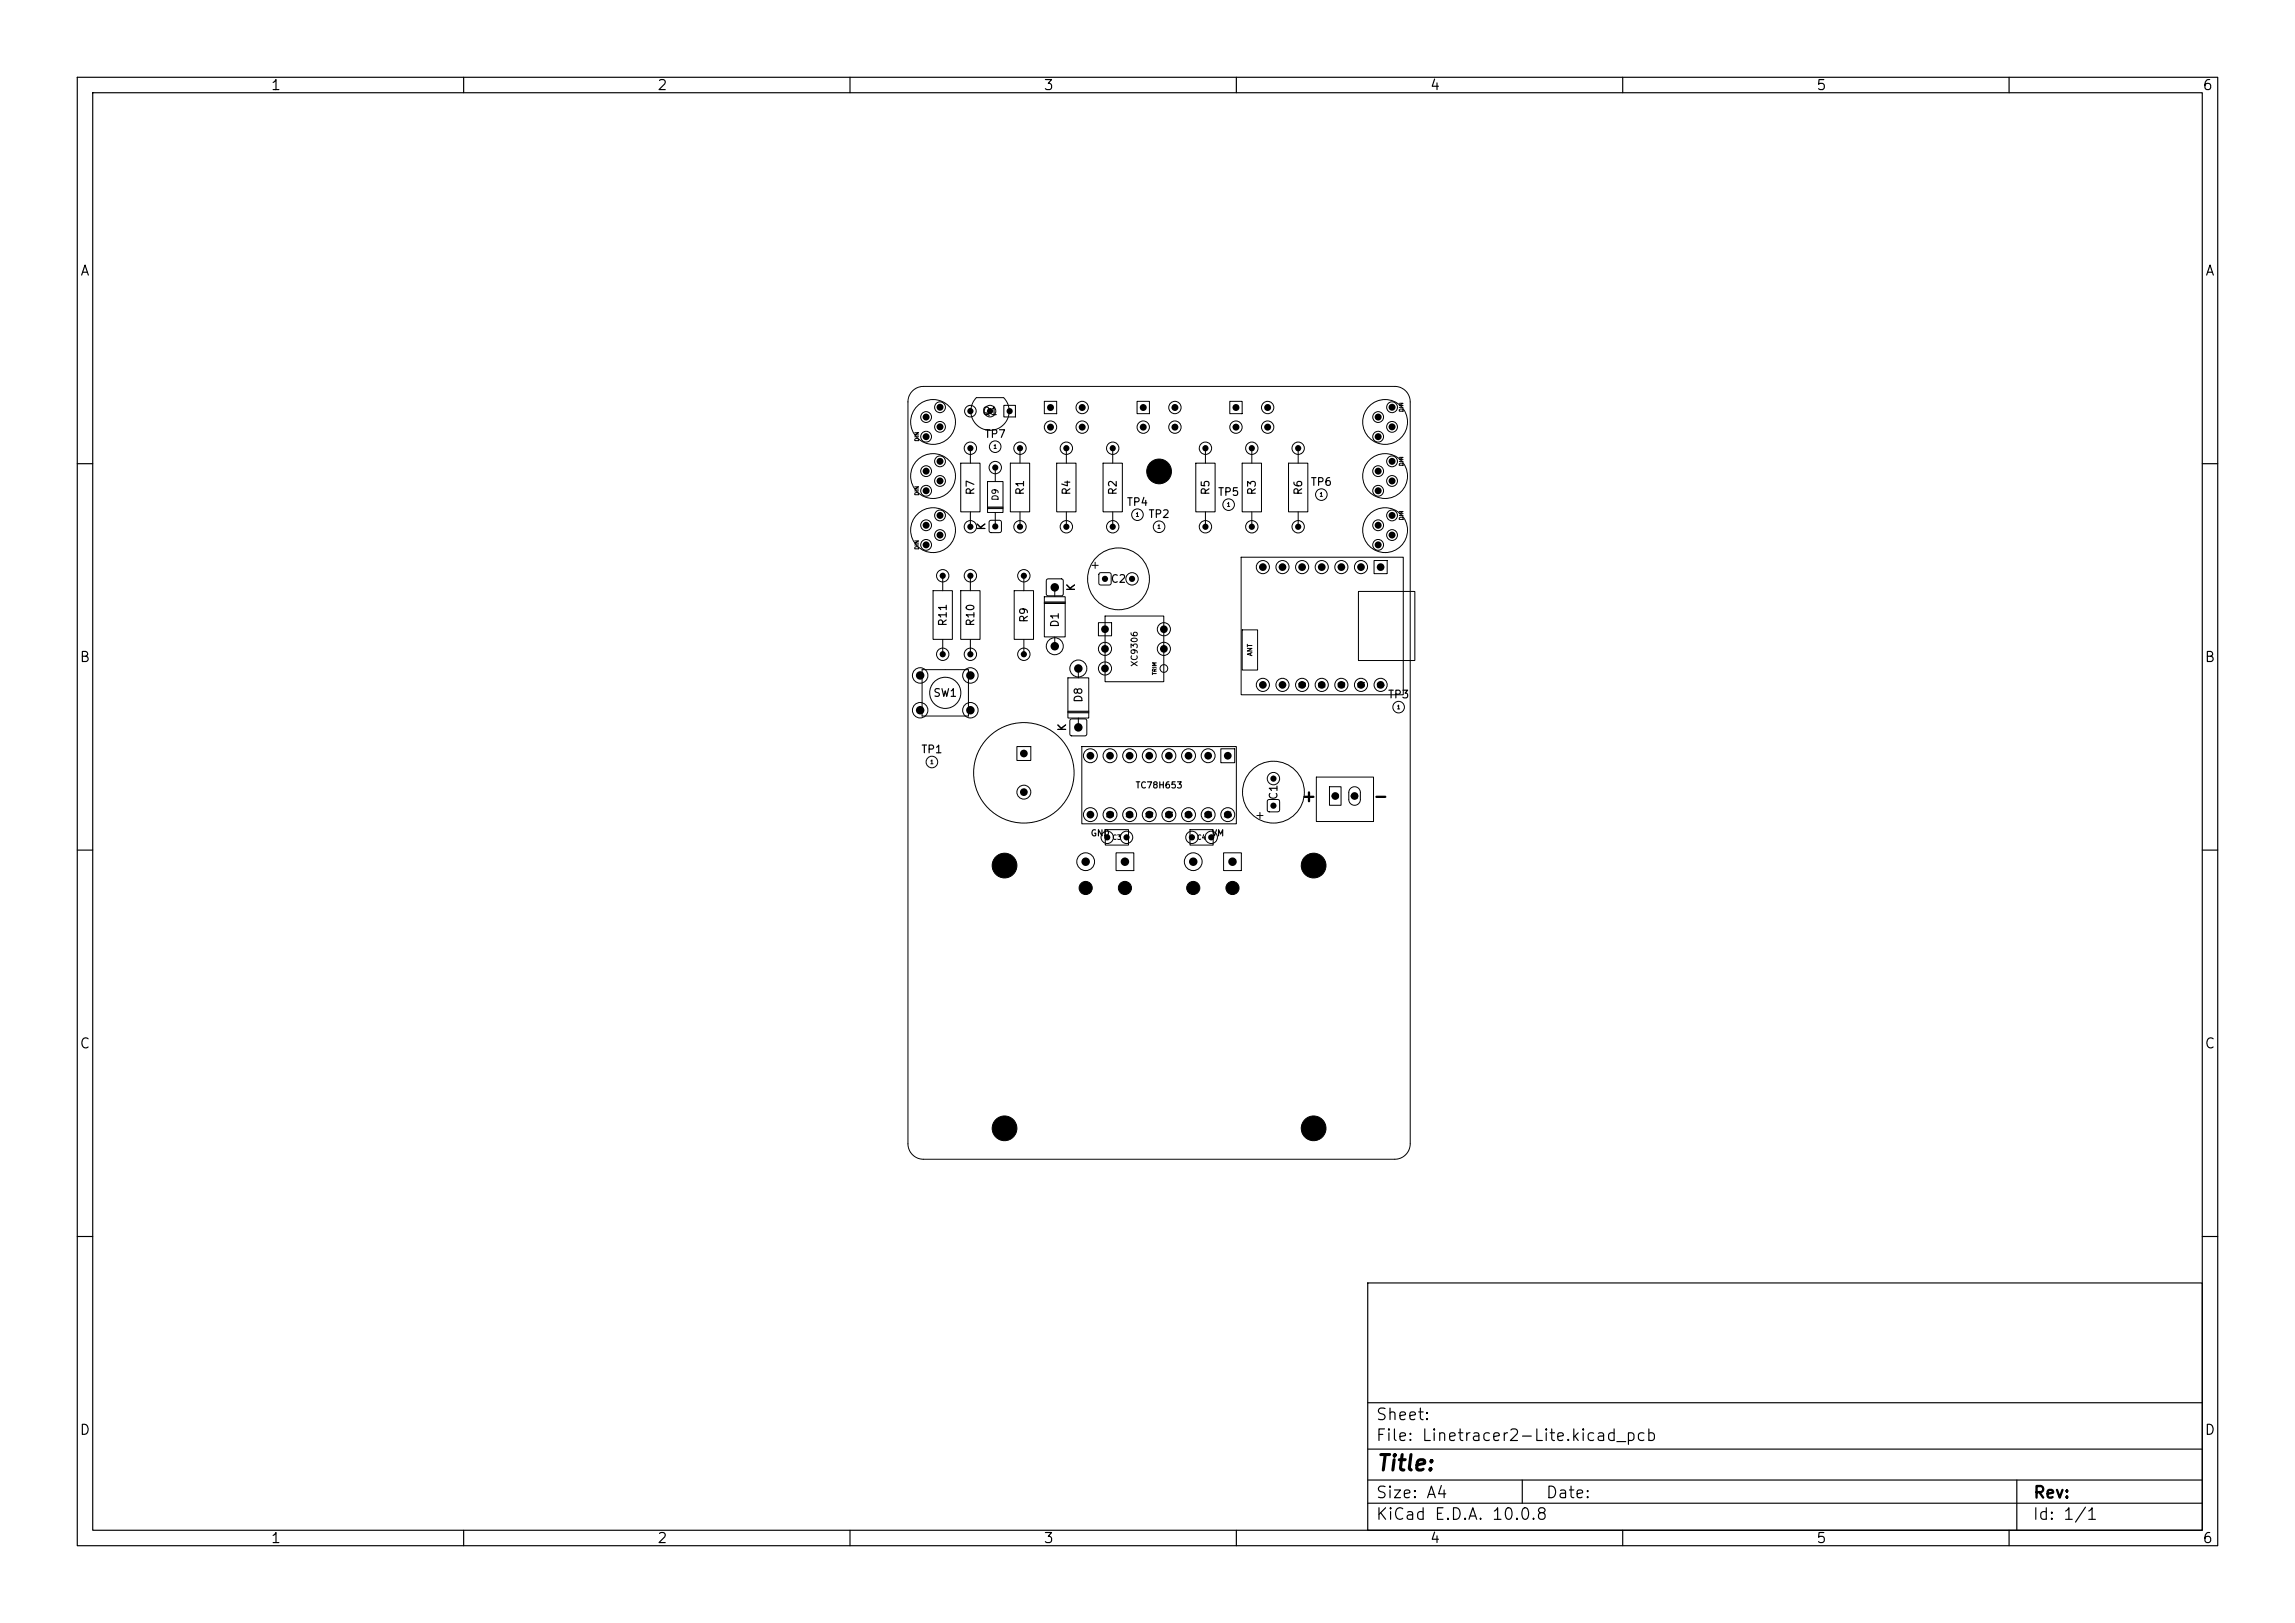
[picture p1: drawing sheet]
<svg xmlns="http://www.w3.org/2000/svg" width="297mm" height="210mm" viewBox="0 0 297 210" stroke-linecap="round" stroke-linejoin="round" font-family="sans-serif">
<defs><g id="words">
<text font-size="2" x="178" y="190.8">Title:</text>
<g font-size="1.5">
<text x="168.3" y="104.1">+</text>
<text x="177.6" y="104.1">-</text>
<text x="178" y="184.1">Sheet:</text>
<text x="178" y="186.8">File: Linetracer2-Lite.kicad_pcb</text>
<text x="178" y="197">KiCad E.D.A. 10.0.8</text>
<text x="178" y="194.2">Size: A4</text>
<text x="200" y="194.2">Date:</text>
<text x="263" y="197">Id: 1/1</text>
<text x="263" y="194.2">Rev:</text>
</g>
<g font-size="1.3">
<text x="35" y="12">1</text>
<text x="85" y="12">2</text>
<text x="135" y="12">3</text>
<text x="185" y="12">4</text>
<text x="235" y="12">5</text>
<text x="285" y="12">6</text>
<text x="10.3" y="36">A</text>
<text x="285.3" y="36">A</text>
<text x="10.2" y="86">B</text>
<text x="285.2" y="86">B</text>
<text x="10.2" y="136">C</text>
<text x="285.2" y="136">C</text>
<text x="10.2" y="186">D</text>
<text x="285.2" y="186">D</text>
<text x="35" y="200">1</text>
<text x="85" y="200">2</text>
<text x="135" y="200">3</text>
<text x="185" y="200">4</text>
<text x="235" y="200">5</text>
<text x="285" y="200">6</text>
</g>
<g font-size="1">
<text x="127" y="54">Q1</text>
<text x="127.3" y="56.9">TP7</text>
<text x="126.3" y="64.2" transform="rotate(-90 126.3 64.2)">R7</text>
<text x="132.8" y="64.2" transform="rotate(-90 132.8 64.2)">R1</text>
<text x="138.8" y="64.2" transform="rotate(-90 138.8 64.2)">R4</text>
<text x="144.8" y="64.2" transform="rotate(-90 144.8 64.2)">R2</text>
<text x="145.7" y="65.7">TP4</text>
<text x="156.8" y="64.2" transform="rotate(-90 156.8 64.2)">R5</text>
<text x="157.5" y="64.4">TP5</text>
<text x="162.8" y="64.2" transform="rotate(-90 162.8 64.2)">R3</text>
<text x="168.8" y="64.2" transform="rotate(-90 168.8 64.2)">R6</text>
<text x="169.5" y="63.1">TP6</text>
<text x="127.8" y="68.7" transform="rotate(-90 127.8 68.7)">K</text>
<text x="148.5" y="67.3">TP2</text>
<text x="139.4" y="76.6" transform="rotate(-90 139.4 76.6)">K</text>
<text x="143.7" y="75.7">C2</text>
<text x="122.8" y="81.1" transform="rotate(-90 122.8 81.1)">R11</text>
<text x="126.3" y="81.1" transform="rotate(-90 126.3 81.1)">R10</text>
<text x="133.3" y="80.7" transform="rotate(-90 133.3 80.7)">R9</text>
<text x="137.3" y="81.3" transform="rotate(-90 137.3 81.3)">D1</text>
<text x="120.7" y="90.4">SW1</text>
<text x="138.2" y="94.7" transform="rotate(-90 138.2 94.7)">K</text>
<text x="140.3" y="91" transform="rotate(-90 140.3 91)">D8</text>
<text x="179.5" y="90.6">TP3</text>
<text x="119.1" y="97.7">TP1</text>
<text x="165.6" y="103.6" transform="rotate(-90 165.6 103.6)">C1</text>
</g>
<g font-size=".8">
<text x="129.4" y="64.9" transform="rotate(-90 129.4 64.9)">D9</text>
<text x="147.4" y="86.3" transform="rotate(-90 147.4 86.3)">XC9306</text>
<text x="146.9" y="102.2">TC78H653</text>
<text x="173.4" y="103.5" transform="rotate(-90 173.4 103.5)">1</text>
<text x="175.9" y="103.5" transform="rotate(-90 175.9 103.5)">2</text>
<text x="140.1" y="112.1">2</text>
<text x="141.1" y="108.4">GND</text>
<text x="145.1" y="112.1">1</text>
<text x="154" y="112.1">2</text>
<text x="156.7" y="108.4">VM</text>
<text x="159.1" y="112.1">1</text>
</g>
<g font-size=".7">
<text x="136.1" y="76.6">1</text>
<text x="118.7" y="87.9">1</text>
<text x="125.2" y="87.9">1</text>
<text x="136.1" y="84.2">2</text>
<text x="139.1" y="87.1">2</text>
<text x="118.7" y="92.4">2</text>
<text x="125.2" y="92.4">2</text>
<text x="139.1" y="94.7">1</text>
</g>
<g font-size=".6">
<text x="163.1" y="73.8">7</text>
<text x="165.6" y="73.8">6</text>
<text x="168.2" y="73.8">5</text>
<text x="170.7" y="73.8">4</text>
<text x="173.3" y="73.8">3</text>
<text x="175.8" y="73.8">2</text>
<text x="178.3" y="73.8">1</text>
<text x="142.7" y="81.9">1</text>
<text x="150.3" y="81.9">4</text>
<text x="142.7" y="84.4">2</text>
<text x="142.7" y="86.9">3</text>
<text x="150.3" y="84.4">5</text>
<text x="162.2" y="85" transform="rotate(-90 162.2 85)">ANT</text>
<text x="163.1" y="89.1">8</text>
<text x="165.6" y="89.1">9</text>
<text x="167.9" y="89.1">10</text>
<text x="170.5" y="89.1">11</text>
<text x="173" y="89.1">12</text>
<text x="175.5" y="89.1">13</text>
<text x="178.1" y="89.1">14</text>
<text x="132.2" y="98">1</text>
<text x="140.8" y="98.2">8</text>
<text x="143.3" y="98.2">7</text>
<text x="145.8" y="98.2">6</text>
<text x="148.4" y="98.2">5</text>
<text x="150.9" y="98.2">4</text>
<text x="153.5" y="98.2">3</text>
<text x="156" y="98.2">2</text>
<text x="158.5" y="98.2">1</text>
<text x="132.2" y="103">2</text>
<text x="140.8" y="105.9">9</text>
<text x="143" y="105.9">10</text>
<text x="145.6" y="105.9">11</text>
<text x="148.1" y="105.9">12</text>
<text x="150.6" y="105.9">13</text>
<text x="153.2" y="105.9">14</text>
<text x="155.7" y="105.9">15</text>
<text x="158.3" y="105.9">16</text>
</g>
<g font-size=".5">
<text x="121.4" y="53">2</text>
<text x="125.3" y="53.6">3</text>
<text x="127.8" y="53.6">2</text>
<text x="130.4" y="53.6">1</text>
<text x="135.6" y="53.1">1</text>
<text x="139.7" y="53.1">3</text>
<text x="147.6" y="53.1">1</text>
<text x="151.7" y="53.1">3</text>
<text x="159.6" y="53.1">1</text>
<text x="163.7" y="53.1">3</text>
<text x="179.9" y="53">4</text>
<text x="181.7" y="53.4" transform="rotate(-90 181.7 53.4)">DIN</text>
<text x="119" y="57.2" transform="rotate(-90 119 57.2)">DIN</text>
<text x="119.6" y="54.3">1</text>
<text x="119.6" y="56.9">4</text>
<text x="121.4" y="55.6">3</text>
<text x="125.3" y="58.4">2</text>
<text x="128.5" y="58.2">1</text>
<text x="131.7" y="58.4">2</text>
<text x="135.6" y="55.7">2</text>
<text x="137.7" y="58.4">2</text>
<text x="139.7" y="55.7">4</text>
<text x="143.7" y="58.4">2</text>
<text x="147.6" y="55.7">2</text>
<text x="151.7" y="55.7">4</text>
<text x="155.7" y="58.4">2</text>
<text x="159.6" y="55.7">2</text>
<text x="161.7" y="58.4">2</text>
<text x="163.7" y="55.7">4</text>
<text x="167.7" y="58.4">2</text>
<text x="178.1" y="56.9">2</text>
<text x="178.1" y="54.3">3</text>
<text x="179.9" y="55.6">1</text>
<text x="119" y="64.2" transform="rotate(-90 119 64.2)">DIN</text>
<text x="119.6" y="61.3">1</text>
<text x="119.6" y="63.9">4</text>
<text x="121.4" y="60">2</text>
<text x="121.4" y="62.6">3</text>
<text x="128.5" y="60.9">2</text>
<text x="158.7" y="65.7">1</text>
<text x="170.7" y="64.4">1</text>
<text x="178.1" y="63.9">2</text>
<text x="178.1" y="61.3">3</text>
<text x="179.9" y="62.6">1</text>
<text x="179.9" y="60">4</text>
<text x="181.7" y="60.4" transform="rotate(-90 181.7 60.4)">DIN</text>
<text x="119" y="71.2" transform="rotate(-90 119 71.2)">DIN</text>
<text x="119.6" y="68.3">1</text>
<text x="119.6" y="70.9">4</text>
<text x="121.4" y="67">2</text>
<text x="121.4" y="69.6">3</text>
<text x="125.3" y="68.6">1</text>
<text x="128.5" y="68.5">1</text>
<text x="131.7" y="68.6">1</text>
<text x="137.7" y="68.6">1</text>
<text x="143.7" y="68.6">1</text>
<text x="146.9" y="67">1</text>
<text x="149.7" y="68.5">1</text>
<text x="155.7" y="68.6">1</text>
<text x="161.7" y="68.6">1</text>
<text x="167.7" y="68.6">1</text>
<text x="178.1" y="70.9">2</text>
<text x="178.1" y="68.3">3</text>
<text x="179.9" y="69.6">1</text>
<text x="179.9" y="67">4</text>
<text x="181.7" y="67.4" transform="rotate(-90 181.7 67.4)">DIN</text>
<text x="121.7" y="74.9">1</text>
<text x="125.3" y="74.9">1</text>
<text x="132.2" y="74.9">1</text>
<text x="142.7" y="75.3">1</text>
<text x="146.2" y="75.3">2</text>
<text x="121.7" y="85.1">2</text>
<text x="125.3" y="85.1">2</text>
<text x="132.2" y="85.1">2</text>
<text x="149.8" y="87.4" transform="rotate(-90 149.8 87.4)">TRIM</text>
<text x="180.7" y="91.9">1</text>
<text x="120.3" y="99">1</text>
<text x="164.5" y="101.2">2</text>
<text x="164.5" y="104.7">1</text>
<text x="143" y="108.8">2 C3</text>
<text x="145.5" y="108.8">1</text>
<text x="153.9" y="108.8">2 C4</text>
<text x="156.4" y="108.8">1</text>
</g>
</g></defs>
<g fill="none" stroke="#000" stroke-width=".15">
<path d="M10 10h277v190h-277zM12 12h273v186h-273zM60 10v2M110 10v2M160 10v2M210 10v2M260 10v2M10 60h2M285 60h2M10 110h2M285 110h2M10 160h2"/>
<path d="M177 166h108v32h-108zM285 160h2M60 198v2M110 198v2M160 198v2M177 194.5h108M177 191.5h108M177 187.5h108M177 181.5h108M197 191.5v3M210 198v2M260 198v2"/>
<path d="M261 191.5v6.5"/>
</g>
<g fill="none" stroke="#000" stroke-width=".13">
<path d="M118.1 50.6a2 2 0 0 1 1.4-.6h61a2 2 0 0 1 2 2v96a2 2 0 0 1-2 2h-61a2 2 0 0 1-2-2v-96a2 2 0 0 1 .6-1.4zM124.3 59.9h2.5v6.3h-2.5zM125.6 58v1.9M126.4 51.4h3.5a2.48 2.48 0 0 1 0 3.6 2.48 2.48 0 0 1-3.5 0 2.48 2.48 0 0 1 0-3.6zM129.9 52.4h1.5v1.6h-1.5zM130.8 59.9h2.4v6.3h-2.4zM132 58v1.9M135.2 51.9h1.6v1.6h-1.6zM136.8 59.9h2.4v6.3h-2.4zM138 58v1.9M142.8 59.9h2.4v6.3h-2.4zM144 58v1.9"/>
<path d="M147.2 51.9h1.6v1.6h-1.6zM154.8 59.9h2.4v6.3h-2.4zM156 58v1.9M159.2 51.9h1.5v1.6h-1.5zM160.7 59.9h2.6v6.3h-2.6zM162 58v1.9M166.7 59.9h2.6v6.3h-2.6zM168 58v1.9M120.8 76.4h2.4v6.3h-2.4zM122 74.5v1.9M124.3 76.4h2.5v6.3h-2.5zM125.6 66.2v2"/>
<path d="M125.6 74.5v1.9M127.8 65.6h2M127.8 65.7h2M127.8 65.8h2M127.8 62.3h2v4h-2zM128.1 67.4l.1-.1 1.3 .1 .1 .2-.1 1.2-.1 .1-1.3-.1-.1-.1zM128.8 60.5v1.8M128.8 66.3v1.8M131.2 76.4h2.6v6.3h-2.6zM132 66.2v2M132.5 74.5v1.9M135.1 77.9h2.7"/>
<path d="M135.1 78h2.7M135.1 78.1h2.7M135.2 77.2h2.7v5.2h-2.7zM135.5 75l.1-.1h1.7l.2 .1 .1 .1v1.7l-.1 .2-.2 .1h-1.7l-.1-.1-.1-.2v-1.7zM136.5 76v1.2M138 66.2v2M141.3 73.2h.8M141.7 72.8v.8M142.3 74.2l.2-.1 1.2 .1 .1 .2-.1 1.2-.2 .1-1.2-.1-.1-.2zM143 79.7h7.6v8.5h-7.6zM144 66.2v2M156 66.2v2"/>
<path d="M160.6 72.1h21v17.8h-21zM162 66.2v2M168 66.2v2M175.8 76.5h7.3v9h-7.3zM177.8 72.5h1.7v1.7h-1.7zM119.3 86.7h6v6h-6zM122 82.7v2M125.6 82.7v2M131.6 96.6h1.8v1.8h-1.8zM132.5 82.7v2M136.5 82.4v1.2M138.2 87.7h2.7v5.2h-2.7z"/>
<path d="M138.2 92h2.7M138.2 92.1h2.7M138.2 92.2h2.7M138.5 93.1l.2-.1h1.7l.2 .1v.2v1.7v.1l-.2 .1h-1.7l-.2-.1v-.1v-1.7zM139.5 86.5v1.2M139.5 92.9v1.2M140 96.6h20v10h-20zM142.2 80.6h1.7v1.7h-1.7zM158 96.9h1.8v1.8h-1.8zM160.7 81.5h2v5.2h-2zM143 107.4h3v2h-3zM144.4 110.4h2.3v2.3h-2.3z"/>
<path d="M154 107.4h3v2h-3zM158.3 110.4h2.3v2.3h-2.3zM162.7 105.5h.8M163.1 105.1v.8M164.1 103.5l.2-.1 1.2 .1 .1 .2-.1 1.3-.2 .1-1.2-.1-.1-.2zM170.3 100.5h7.4v5.8h-7.4zM172 101.8h1.6v2.4h-1.6zM174.8 102a.75 .75 0 0 1 .8-.1 .75 .75 0 0 1 .4 .7v.8a.75 .75 0 0 1-.7 .8 .75 .75 0 0 1-.7-.8v-1z"/>
<circle cx="119.8" cy="56.5" r=".7"/>
<circle cx="119.8" cy="54" r=".7"/>
<circle cx="120.7" cy="54.6" r="2.9"/>
<circle cx="121.6" cy="55.2" r=".7"/>
<circle cx="121.6" cy="52.7" r=".7"/>
<circle cx="121.6" cy="59.7" r=".7"/>
<circle cx="125.6" cy="58" r=".8"/>
<circle cx="125.6" cy="53.2" r=".75"/>
<circle cx="128.1" cy="53.2" r=".75"/>
<circle cx="128.8" cy="57.8" r=".75"/>
<circle cx="132" cy="58" r=".8"/>
<circle cx="135.9" cy="55.3" r=".8"/>
<circle cx="138" cy="58" r=".8"/>
<circle cx="140" cy="52.7" r=".8"/>
<circle cx="140" cy="55.3" r=".8"/>
<circle cx="144" cy="58" r=".8"/>
<circle cx="147.9" cy="55.3" r=".8"/>
<circle cx="152" cy="55.3" r=".8"/>
<circle cx="152" cy="52.7" r=".8"/>
<circle cx="156" cy="58" r=".8"/>
<circle cx="159.9" cy="55.3" r=".8"/>
<circle cx="162" cy="58" r=".8"/>
<circle cx="164" cy="52.7" r=".8"/>
<circle cx="164" cy="55.3" r=".8"/>
<circle cx="168" cy="58" r=".8"/>
<circle cx="178.3" cy="56.5" r=".7"/>
<circle cx="178.3" cy="54" r=".7"/>
<circle cx="179.2" cy="54.6" r="2.9"/>
<circle cx="180.1" cy="52.7" r=".7"/>
<circle cx="180.1" cy="55.2" r=".7"/>
<circle cx="180.1" cy="59.7" r=".7"/>
<circle cx="119.8" cy="68" r=".7"/>
<circle cx="119.8" cy="70.5" r=".7"/>
<circle cx="119.8" cy="63.5" r=".7"/>
<circle cx="119.8" cy="61" r=".7"/>
<circle cx="120.7" cy="68.6" r="2.9"/>
<circle cx="120.7" cy="61.6" r="2.9"/>
<circle cx="121.6" cy="69.2" r=".7"/>
<circle cx="121.6" cy="66.7" r=".7"/>
<circle cx="121.6" cy="62.2" r=".7"/>
<circle cx="122" cy="74.5" r=".8"/>
<circle cx="125.6" cy="68.2" r=".8"/>
<circle cx="125.6" cy="74.5" r=".8"/>
<circle cx="128.8" cy="60.5" r=".8"/>
<circle cx="132" cy="68.2" r=".8"/>
<circle cx="132.5" cy="74.5" r=".8"/>
<circle cx="138" cy="68.2" r=".8"/>
<circle cx="144" cy="68.2" r=".8"/>
<circle cx="144.7" cy="74.9" r="4"/>
<circle cx="146.5" cy="74.9" r=".8"/>
<circle cx="147.2" cy="66.6" r=".75"/>
<circle cx="150" cy="68.2" r=".75"/>
<circle cx="150" cy="61" r="1.6"/>
<circle cx="156" cy="68.2" r=".8"/>
<circle cx="159" cy="65.3" r=".75"/>
<circle cx="162" cy="68.2" r=".8"/>
<circle cx="163.4" cy="73.4" r=".85"/>
<circle cx="166" cy="73.4" r=".85"/>
<circle cx="168" cy="68.2" r=".8"/>
<circle cx="168.5" cy="73.4" r=".85"/>
<circle cx="171" cy="64" r=".75"/>
<circle cx="171.1" cy="73.4" r=".85"/>
<circle cx="173.6" cy="73.4" r=".85"/>
<circle cx="176.1" cy="73.4" r=".85"/>
<circle cx="178.3" cy="70.5" r=".7"/>
<circle cx="178.3" cy="68" r=".7"/>
<circle cx="178.3" cy="63.5" r=".7"/>
<circle cx="178.3" cy="61" r=".7"/>
<circle cx="179.2" cy="68.6" r="2.9"/>
<circle cx="179.2" cy="61.6" r="2.9"/>
<circle cx="180.1" cy="66.7" r=".7"/>
<circle cx="180.1" cy="69.2" r=".7"/>
<circle cx="180.1" cy="62.2" r=".7"/>
<circle cx="119.1" cy="91.9" r="1"/>
<circle cx="119.1" cy="87.4" r="1"/>
<circle cx="120.6" cy="98.6" r=".75"/>
<circle cx="122" cy="84.7" r=".8"/>
<circle cx="122.3" cy="89.6" r="2.02"/>
<circle cx="125.6" cy="91.9" r="1"/>
<circle cx="125.6" cy="87.4" r="1"/>
<circle cx="125.6" cy="84.7" r=".8"/>
<circle cx="132.5" cy="100" r="6.5"/>
<circle cx="132.5" cy="84.7" r=".8"/>
<circle cx="136.5" cy="83.6" r="1.1"/>
<circle cx="139.6" cy="86.5" r="1.1"/>
<circle cx="141.1" cy="97.8" r=".9"/>
<circle cx="143" cy="84" r=".85"/>
<circle cx="143" cy="86.5" r=".85"/>
<circle cx="143.6" cy="97.8" r=".9"/>
<circle cx="146.2" cy="97.8" r=".9"/>
<circle cx="148.7" cy="97.8" r=".9"/>
<circle cx="150.6" cy="84" r=".85"/>
<circle cx="150.6" cy="81.4" r=".85"/>
<circle cx="150.6" cy="86.5" r=".5"/>
<circle cx="151.3" cy="97.8" r=".9"/>
<circle cx="153.8" cy="97.8" r=".9"/>
<circle cx="156.3" cy="97.8" r=".9"/>
<circle cx="163.4" cy="88.6" r=".85"/>
<circle cx="166" cy="88.6" r=".85"/>
<circle cx="168.5" cy="88.6" r=".85"/>
<circle cx="171.1" cy="88.6" r=".85"/>
<circle cx="173.6" cy="88.6" r=".85"/>
<circle cx="176.1" cy="88.6" r=".85"/>
<circle cx="178.7" cy="88.6" r=".85"/>
<circle cx="181" cy="91.5" r=".75"/>
<circle cx="130" cy="112" r="1.6"/>
<circle cx="132.5" cy="102.5" r=".9"/>
<circle cx="140.5" cy="114.9" r=".85"/>
<circle cx="140.5" cy="111.5" r="1.15"/>
<circle cx="141.1" cy="105.4" r=".9"/>
<circle cx="143.3" cy="108.3" r=".8"/>
<circle cx="143.6" cy="105.4" r=".9"/>
<circle cx="145.6" cy="114.9" r=".85"/>
<circle cx="145.8" cy="108.3" r=".8"/>
<circle cx="146.2" cy="105.4" r=".9"/>
<circle cx="148.7" cy="105.4" r=".9"/>
<circle cx="151.3" cy="105.4" r=".9"/>
<circle cx="153.8" cy="105.4" r=".9"/>
<circle cx="154.2" cy="108.3" r=".8"/>
<circle cx="154.4" cy="114.9" r=".85"/>
<circle cx="154.4" cy="111.5" r="1.15"/>
<circle cx="156.3" cy="105.4" r=".9"/>
<circle cx="156.7" cy="108.3" r=".8"/>
<circle cx="158.9" cy="105.4" r=".9"/>
<circle cx="159.5" cy="114.9" r=".85"/>
<circle cx="164.8" cy="100.7" r=".8"/>
<circle cx="164.8" cy="102.5" r="4"/>
<circle cx="170" cy="112" r="1.6"/>
<circle cx="130" cy="146" r="1.6"/>
<circle cx="170" cy="146" r="1.6"/>
</g>
<g fill="#000">
<circle cx="119.8" cy="54" r=".45"/>
<circle cx="119.8" cy="56.5" r=".45"/>
<circle cx="121.6" cy="52.7" r=".45"/>
<circle cx="121.6" cy="55.2" r=".45"/>
<circle cx="121.6" cy="59.7" r=".45"/>
<circle cx="125.6" cy="58" r=".4"/>
<circle cx="125.6" cy="53.2" r=".4"/>
<circle cx="128.1" cy="53.2" r=".4"/>
<circle cx="130.7" cy="53.2" r=".4"/>
<circle cx="132" cy="58" r=".4"/>
<circle cx="136" cy="52.7" r=".45"/>
<circle cx="136" cy="55.3" r=".45"/>
<circle cx="138" cy="58" r=".4"/>
<circle cx="140" cy="52.7" r=".45"/>
<circle cx="140" cy="55.3" r=".45"/>
<circle cx="144" cy="58" r=".4"/>
<circle cx="148" cy="52.7" r=".45"/>
<circle cx="148" cy="55.3" r=".45"/>
<circle cx="152" cy="52.7" r=".45"/>
<circle cx="152" cy="55.3" r=".45"/>
<circle cx="156" cy="58" r=".4"/>
<circle cx="159.9" cy="52.7" r=".45"/>
<circle cx="159.9" cy="55.3" r=".45"/>
<circle cx="162" cy="58" r=".4"/>
<circle cx="164" cy="52.7" r=".45"/>
<circle cx="164" cy="55.3" r=".45"/>
<circle cx="168" cy="58" r=".4"/>
<circle cx="178.4" cy="56.5" r=".45"/>
<circle cx="178.4" cy="54" r=".45"/>
<circle cx="180.1" cy="52.7" r=".45"/>
<circle cx="180.1" cy="55.2" r=".45"/>
<circle cx="180.1" cy="59.7" r=".45"/>
<circle cx="119.8" cy="61" r=".45"/>
<circle cx="119.8" cy="63.5" r=".45"/>
<circle cx="119.8" cy="68" r=".45"/>
<circle cx="119.8" cy="70.5" r=".45"/>
<circle cx="121.6" cy="62.2" r=".45"/>
<circle cx="121.6" cy="69.2" r=".45"/>
<circle cx="121.6" cy="66.7" r=".45"/>
<circle cx="122" cy="74.5" r=".4"/>
<circle cx="125.6" cy="68.2" r=".4"/>
<circle cx="125.6" cy="74.5" r=".4"/>
<circle cx="128.8" cy="60.5" r=".4"/>
<circle cx="128.8" cy="68.1" r=".4"/>
<circle cx="132" cy="68.2" r=".4"/>
<circle cx="132.5" cy="74.5" r=".4"/>
<circle cx="136.5" cy="76" r=".55"/>
<circle cx="138" cy="68.2" r=".4"/>
<circle cx="143" cy="74.9" r=".4"/>
<circle cx="144" cy="68.2" r=".4"/>
<circle cx="146.5" cy="74.9" r=".4"/>
<circle cx="150" cy="61" r="1.6"/>
<circle cx="156" cy="68.2" r=".4"/>
<circle cx="162" cy="68.2" r=".4"/>
<circle cx="163.4" cy="73.4" r=".5"/>
<circle cx="166" cy="73.4" r=".5"/>
<circle cx="168" cy="68.2" r=".4"/>
<circle cx="168.5" cy="73.4" r=".5"/>
<circle cx="171.1" cy="73.4" r=".5"/>
<circle cx="173.6" cy="73.4" r=".5"/>
<circle cx="176.1" cy="73.4" r=".5"/>
<circle cx="178.4" cy="61" r=".45"/>
<circle cx="178.4" cy="63.5" r=".45"/>
<circle cx="178.4" cy="68" r=".45"/>
<circle cx="178.4" cy="70.5" r=".45"/>
<circle cx="178.7" cy="73.4" r=".5"/>
<circle cx="180.1" cy="62.2" r=".45"/>
<circle cx="180.1" cy="69.2" r=".45"/>
<circle cx="180.1" cy="66.7" r=".45"/>
<circle cx="119.1" cy="91.9" r=".55"/>
<circle cx="119.1" cy="87.4" r=".55"/>
<circle cx="122" cy="84.7" r=".4"/>
<circle cx="125.6" cy="91.9" r=".55"/>
<circle cx="125.6" cy="87.4" r=".55"/>
<circle cx="125.6" cy="84.7" r=".4"/>
<circle cx="132.5" cy="97.5" r=".5"/>
<circle cx="132.5" cy="84.7" r=".4"/>
<circle cx="136.5" cy="83.6" r=".55"/>
<circle cx="139.5" cy="94.1" r=".55"/>
<circle cx="139.5" cy="86.5" r=".55"/>
<circle cx="141.1" cy="97.8" r=".5"/>
<circle cx="143" cy="86.5" r=".5"/>
<circle cx="143" cy="81.4" r=".5"/>
<circle cx="143" cy="84" r=".5"/>
<circle cx="143.7" cy="97.8" r=".5"/>
<circle cx="146.2" cy="97.8" r=".5"/>
<circle cx="148.7" cy="97.8" r=".5"/>
<circle cx="150.6" cy="84" r=".5"/>
<circle cx="150.6" cy="81.4" r=".5"/>
<circle cx="151.3" cy="97.8" r=".5"/>
<circle cx="153.8" cy="97.8" r=".5"/>
<circle cx="156.4" cy="97.8" r=".5"/>
<circle cx="158.9" cy="97.8" r=".5"/>
<circle cx="163.4" cy="88.6" r=".5"/>
<circle cx="166" cy="88.6" r=".5"/>
<circle cx="168.5" cy="88.6" r=".5"/>
<circle cx="171.1" cy="88.6" r=".5"/>
<circle cx="173.6" cy="88.6" r=".5"/>
<circle cx="176.1" cy="88.6" r=".5"/>
<circle cx="178.7" cy="88.6" r=".5"/>
<circle cx="130" cy="112" r="1.6"/>
<circle cx="132.5" cy="102.5" r=".5"/>
<circle cx="140.5" cy="114.9" r=".85"/>
<circle cx="140.5" cy="111.5" r=".55"/>
<circle cx="141.1" cy="105.4" r=".5"/>
<circle cx="143.3" cy="108.4" r=".4"/>
<circle cx="143.7" cy="105.4" r=".5"/>
<circle cx="145.6" cy="114.9" r=".85"/>
<circle cx="145.6" cy="111.5" r=".55"/>
<circle cx="145.8" cy="108.4" r=".4"/>
<circle cx="146.2" cy="105.4" r=".5"/>
<circle cx="148.7" cy="105.4" r=".5"/>
<circle cx="151.3" cy="105.4" r=".5"/>
<circle cx="153.8" cy="105.4" r=".5"/>
<circle cx="154.3" cy="108.4" r=".4"/>
<circle cx="154.4" cy="114.9" r=".85"/>
<circle cx="154.4" cy="111.5" r=".55"/>
<circle cx="156.4" cy="105.4" r=".5"/>
<circle cx="156.7" cy="108.4" r=".4"/>
<circle cx="158.9" cy="105.4" r=".5"/>
<circle cx="159.5" cy="114.9" r=".85"/>
<circle cx="159.5" cy="111.5" r=".55"/>
<circle cx="164.8" cy="100.8" r=".4"/>
<circle cx="164.8" cy="104.2" r=".4"/>
<circle cx="170" cy="112" r="1.6"/>
<circle cx="172.8" cy="103" r=".5"/>
<circle cx="175.3" cy="103" r=".5"/>
<circle cx="130" cy="146" r="1.6"/>
<circle cx="170" cy="146" r="1.6"/>
</g>
<use href="#words"/>
</svg>
